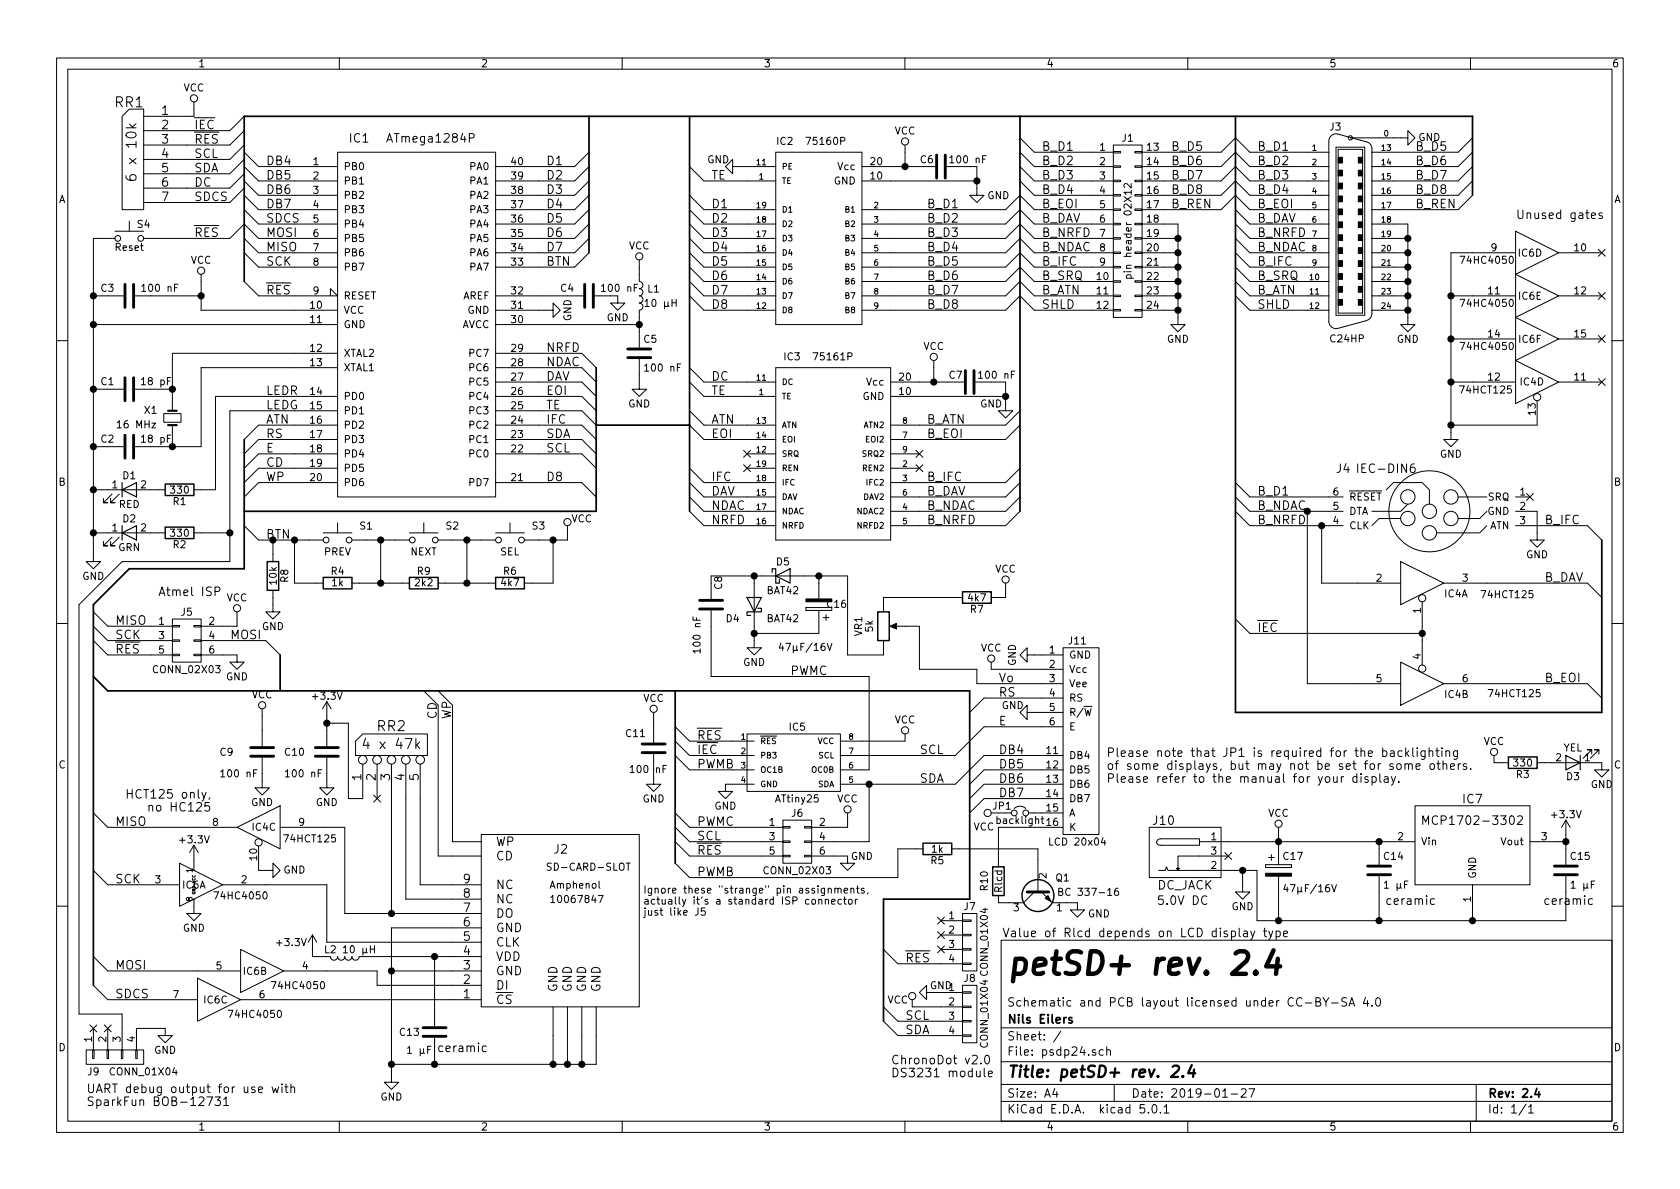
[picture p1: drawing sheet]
<svg xmlns="http://www.w3.org/2000/svg" width="297mm" height="210mm" viewBox="0 0 297 210" stroke-linecap="round" stroke-linejoin="round" font-family="sans-serif">
<defs><g id="words">
<text font-size="5.6" x="177.8" y="172.4">petSD+ rev. 2.4</text>
<text font-size="2.8" x="178" y="190.5">Title: petSD+ rev. 2.4</text>
<g font-size="2.5">
<text x="20.4" y="19">RR1</text>
<text x="24.2" y="31" transform="rotate(-90 24.2 31)">6 x 10k</text>
<text x="66.7" y="129.3">RR2</text>
<text x="65.1" y="132.5">4 x 47k</text>
</g>
<g font-size="2.1">
<text x="28.6" y="20.3">1</text>
<text x="28.6" y="22.9">2</text>
<text x="34.3" y="22.9">IEC</text>
<text x="28.6" y="25.4">3</text>
<text x="28.6" y="27.9">4</text>
<text x="34.3" y="25.4">RES</text>
<text x="34.3" y="27.9">SCL</text>
<text x="47" y="29.2">DB4</text>
<text x="61.8" y="25.2">IC1</text>
<text x="69" y="25.2">ATmega1284P</text>
<text x="96.5" y="29.2">D1</text>
<text x="184.1" y="26.7">B_D1</text>
<text x="184.1" y="29.2">B_D2</text>
<text x="207" y="26.7">B_D5</text>
<text x="207" y="29.2">B_D6</text>
<text x="222.2" y="29.2">B_D2</text>
<text x="222.2" y="26.7">B_D1</text>
<text x="250.2" y="29.2">B_D6</text>
<text x="250.2" y="26.7">B_D5</text>
<text x="28.6" y="30.5">5</text>
<text x="28.6" y="33">6</text>
<text x="28.6" y="35.6">7</text>
<text x="34.3" y="35.6">SDCS</text>
<text x="34.3" y="30.5">SDA</text>
<text x="34.3" y="33">DC</text>
<text x="47" y="31.7">DB5</text>
<text x="47" y="34.3">DB6</text>
<text x="96.5" y="34.3">D3</text>
<text x="96.5" y="31.7">D2</text>
<text x="125.7" y="31.7">TE</text>
<text x="184.1" y="31.7">B_D3</text>
<text x="184.1" y="34.3">B_D4</text>
<text x="207" y="31.7">B_D7</text>
<text x="207" y="34.3">B_D8</text>
<text x="222.2" y="34.3">B_D4</text>
<text x="222.2" y="31.7">B_D3</text>
<text x="250.2" y="34.3">B_D8</text>
<text x="250.2" y="31.7">B_D7</text>
<text x="34.3" y="41.9">RES</text>
<text x="47" y="39.4">SDCS</text>
<text x="47" y="41.9">MOSI</text>
<text x="47" y="36.8">DB7</text>
<text x="96.5" y="41.9">D6</text>
<text x="96.5" y="39.4">D5</text>
<text x="96.5" y="36.8">D4</text>
<text x="125.7" y="41.9">D3</text>
<text x="125.7" y="39.4">D2</text>
<text x="125.7" y="36.8">D1</text>
<text x="163.8" y="41.9">B_D3</text>
<text x="163.8" y="39.4">B_D2</text>
<text x="163.8" y="36.8">B_D1</text>
<text x="184.1" y="36.8">B_EOI</text>
<text x="184.1" y="39.4">B_DAV</text>
<text x="184.1" y="41.9">B_NRFD</text>
<text x="207" y="36.8">B_REN</text>
<text x="222.2" y="41.9">B_NRFD</text>
<text x="222.2" y="39.4">B_DAV</text>
<text x="222.2" y="36.8">B_EOI</text>
<text x="250.2" y="36.8">B_REN</text>
<text x="268" y="38.7">Unused gates</text>
<text x="47" y="44.4">MISO</text>
<text x="47" y="47">SCK</text>
<text x="96.5" y="47">BTN</text>
<text x="96.5" y="44.4">D7</text>
<text x="125.7" y="47">D5</text>
<text x="125.7" y="44.4">D4</text>
<text x="163.8" y="47">B_D5</text>
<text x="163.8" y="44.4">B_D4</text>
<text x="184.1" y="47">B_IFC</text>
<text x="184.1" y="44.4">B_NDAC</text>
<text x="222.2" y="47">B_IFC</text>
<text x="222.2" y="44.4">B_NDAC</text>
<text x="47" y="52.1">RES</text>
<text x="125.7" y="52.1">D7</text>
<text x="125.7" y="49.5">D6</text>
<text x="163.8" y="52.1">B_D7</text>
<text x="163.8" y="49.5">B_D6</text>
<text x="184.1" y="49.5">B_SRQ</text>
<text x="184.1" y="52.1">B_ATN</text>
<text x="222.2" y="52.1">B_ATN</text>
<text x="222.2" y="49.5">B_SRQ</text>
<text x="125.7" y="54.6">D8</text>
<text x="163.8" y="54.6">B_D8</text>
<text x="184.1" y="54.6">SHLD</text>
<text x="222.2" y="54.6">SHLD</text>
<text x="96.5" y="64.8">NDAC</text>
<text x="96.5" y="62.2">NRFD</text>
<text x="47" y="69.8">LEDR</text>
<text x="96.5" y="67.3">DAV</text>
<text x="96.5" y="69.8">EOI</text>
<text x="125.7" y="69.8">TE</text>
<text x="125.7" y="67.3">DC</text>
<text x="47" y="72.4">LEDG</text>
<text x="47" y="74.9">ATN</text>
<text x="47" y="77.5">RS</text>
<text x="96.5" y="77.5">SDA</text>
<text x="96.5" y="72.4">TE</text>
<text x="96.5" y="74.9">IFC</text>
<text x="125.7" y="77.5">EOI</text>
<text x="125.7" y="74.9">ATN</text>
<text x="163.8" y="77.5">B_EOI</text>
<text x="163.8" y="74.9">B_ATN</text>
<text x="47" y="80">E</text>
<text x="47" y="82.5">CD</text>
<text x="96.5" y="80">SCL</text>
<text x="236.3" y="83.6">J4</text>
<text x="240.6" y="83.6">IEC-DIN6</text>
<text x="47" y="85.1">WP</text>
<text x="96.5" y="85.1">D8</text>
<text x="125.7" y="87.6">DAV</text>
<text x="125.7" y="85.1">IFC</text>
<text x="163.8" y="87.6">B_DAV</text>
<text x="163.8" y="85.1">B_IFC</text>
<text x="222.2" y="87.6">B_D1</text>
<text x="47" y="95.2">BTN</text>
<text x="125.7" y="90.2">NDAC</text>
<text x="125.7" y="92.7">NRFD</text>
<text x="163.8" y="92.7">B_NRFD</text>
<text x="163.8" y="90.2">B_NDAC</text>
<text x="222.2" y="92.7">B_NRFD</text>
<text x="222.2" y="90.2">B_NDAC</text>
<text x="273" y="92.7">B_IFC</text>
<text x="27.9" y="105.4">Atmel ISP</text>
<text x="273" y="102.9">B_DAV</text>
<text x="20.3" y="113">SCK</text>
<text x="20.3" y="110.5">MISO</text>
<text x="40.6" y="113">MOSI</text>
<text x="222.2" y="111.8">IEC</text>
<text x="20.3" y="115.6">RES</text>
<text x="139.7" y="119.4">PWMC</text>
<text x="176.5" y="123.2">RS</text>
<text x="176.5" y="120.6">Vo</text>
<text x="273" y="120.6">B_EOI</text>
<text x="77.2" y="127.2" transform="rotate(-90 77.2 127.2)">CD</text>
<text x="79.8" y="127.2" transform="rotate(-90 79.8 127.2)">WP</text>
<text x="123.2" y="130.8">RES</text>
<text x="176.5" y="128.3">E</text>
<text x="63.9" y="138" transform="rotate(-90 63.9 138)">1</text>
<text x="66.4" y="138" transform="rotate(-90 66.4 138)">2</text>
<text x="69" y="138" transform="rotate(-90 69 138)">3</text>
<text x="71.5" y="138" transform="rotate(-90 71.5 138)">4</text>
<text x="74" y="138" transform="rotate(-90 74 138)">5</text>
<text x="123.2" y="133.3">IEC</text>
<text x="123.2" y="135.9">PWMB</text>
<text x="162.6" y="133.3">SCL</text>
<text x="176.5" y="135.9">DB5</text>
<text x="176.5" y="133.3">DB4</text>
<text x="195.6" y="133.9">Please note that JP1 is required for the backlighting</text>
<text x="195.6" y="136.1">of some displays, but may not be set for some others.</text>
<text x="24" y="141.2">HCT125 only,</text>
<text x="27.7" y="143.5">no HC125</text>
<text x="162.6" y="138.4">SDA</text>
<text x="176.5" y="141">DB7</text>
<text x="176.5" y="138.4">DB6</text>
<text x="195.6" y="138.4">Please refer to the manual for your display.</text>
<text x="258.7" y="142.1">IC7</text>
<text x="20.3" y="146">MISO</text>
<text x="87.6" y="149.6">WP</text>
<text x="123.2" y="148.6">SCL</text>
<text x="123.2" y="146">PWMC</text>
<text x="204" y="145.9">J10</text>
<text x="252.9" y="145.9">MCP1702-3302</text>
<text x="87.6" y="152.1">CD</text>
<text x="98" y="150.9">J2</text>
<text x="123.2" y="151.1">RES</text>
<text x="123.2" y="154.9">PWMB</text>
<text x="20.3" y="156.2">SCK</text>
<text x="82" y="161.3">7</text>
<text x="82" y="158.7">8</text>
<text x="82" y="156.2">9</text>
<text x="87.6" y="159.8">NC</text>
<text x="87.6" y="157.2">NC</text>
<text x="204.5" y="160">5.0V DC</text>
<text x="204.5" y="157.3">DC_JACK</text>
<text x="246" y="160">ceramic</text>
<text x="273.9" y="160">ceramic</text>
<text x="82" y="166.4">5</text>
<text x="82" y="163.8">6</text>
<text x="87.6" y="167.4">CLK</text>
<text x="87.6" y="164.8">GND</text>
<text x="87.6" y="162.3">DO</text>
<text x="177.2" y="165.7">Value of Rlcd depends on LCD display type</text>
<text x="20.3" y="171.4">MOSI</text>
<text x="82" y="174">2</text>
<text x="82" y="171.4">3</text>
<text x="82" y="168.9">4</text>
<text x="87.6" y="172.5">GND</text>
<text x="87.6" y="169.9">VDD</text>
<text x="160" y="170.2">RES</text>
<text x="20.3" y="176.5">SDCS</text>
<text x="82" y="176.5">1</text>
<text x="87.6" y="177.5">CS</text>
<text x="87.6" y="175">DI</text>
<text x="98.6" y="175.5" transform="rotate(-90 98.6 175.5)">GND</text>
<text x="101.1" y="175.5" transform="rotate(-90 101.1 175.5)">GND</text>
<text x="103.6" y="175.5" transform="rotate(-90 103.6 175.5)">GND</text>
<text x="106.2" y="175.5" transform="rotate(-90 106.2 175.5)">GND</text>
<text x="178" y="178">Schematic and PCB layout licensed under CC-BY-SA 4.0</text>
<text x="160" y="180.3">SCL</text>
<text x="160" y="182.9">SDA</text>
<text x="178" y="184">Sheet: /</text>
<text x="178" y="181">Nils Eilers</text>
<text x="78.3" y="186">ceramic</text>
<text x="157.5" y="188.2">ChronoDot v2.0</text>
<text x="157.5" y="190.5">DS3231 module</text>
<text x="178" y="186.7">File: psdp24.sch</text>
<text x="15.2" y="193.3">UART debug output for use with</text>
<text x="15.2" y="195.6">SparkFun BOB-12731</text>
<text x="178" y="196.9">KiCad E.D.A. kicad 5.0.1</text>
<text x="178" y="194.1">Size: A4</text>
<text x="200" y="194.1">Date: 2019-01-27</text>
<text x="263" y="194.1">Rev: 2.4</text>
<text x="263" y="196.9">Id: 1/1</text>
</g>
<g font-size="1.8">
<text x="35" y="11.9">1</text>
<text x="85" y="11.9">2</text>
<text x="135" y="11.9">3</text>
<text x="185" y="11.9">4</text>
<text x="235" y="11.9">5</text>
<text x="285" y="11.9">6</text>
<text x="32.4" y="16.2">VCC</text>
<text x="158.2" y="23.8">VCC</text>
<text x="235.2" y="23.1">J3</text>
<text x="55.4" y="29.2">1</text>
<text x="90.5" y="29.2">40</text>
<text x="125" y="28.9">GND</text>
<text x="137.4" y="25.6">IC2</text>
<text x="142.9" y="25.6">75160P</text>
<text x="154" y="29.2">20</text>
<text x="162.8" y="28.9">C6</text>
<text x="168.3" y="28.9">100 nF</text>
<text x="194.5" y="26.7">1</text>
<text x="194.5" y="29.2">2</text>
<text x="198.4" y="25.1">J1</text>
<text x="202.9" y="26.7">13</text>
<text x="202.9" y="29.2">14</text>
<text x="250.8" y="24.9">GND</text>
<text x="10.4" y="35.9">A</text>
<text x="55.4" y="31.7">2</text>
<text x="55.4" y="34.3">3</text>
<text x="60.7" y="30.1">PB0</text>
<text x="60.7" y="32.6">PB1</text>
<text x="60.7" y="35.2">PB2</text>
<text x="83.2" y="35.2">PA2</text>
<text x="83.2" y="32.6">PA1</text>
<text x="83.2" y="30.1">PA0</text>
<text x="90.5" y="34.3">38</text>
<text x="90.5" y="31.7">39</text>
<text x="147.4" y="32.6">GND</text>
<text x="148.2" y="30.1">Vcc</text>
<text x="154" y="31.7">10</text>
<text x="174.6" y="35.2">GND</text>
<text x="194.5" y="31.7">3</text>
<text x="194.5" y="34.3">4</text>
<text x="202.9" y="31.7">15</text>
<text x="202.9" y="34.3">16</text>
<text x="285.4" y="35.9">A</text>
<text x="24.3" y="40.3">S4</text>
<text x="55.4" y="36.8">4</text>
<text x="55.4" y="39.4">5</text>
<text x="55.4" y="41.9">6</text>
<text x="60.7" y="37.7">PB3</text>
<text x="60.7" y="40.3">PB4</text>
<text x="83.2" y="40.3">PA4</text>
<text x="83.2" y="37.7">PA3</text>
<text x="90.5" y="41.9">35</text>
<text x="90.5" y="39.4">36</text>
<text x="90.5" y="36.8">37</text>
<text x="194.5" y="36.8">5</text>
<text x="194.5" y="39.4">6</text>
<text x="194.5" y="41.9">7</text>
<text x="202.9" y="36.8">17</text>
<text x="202.9" y="39.4">18</text>
<text x="202.9" y="41.9">19</text>
<text x="20.4" y="44.4">Reset</text>
<text x="33.7" y="46.7">VCC</text>
<text x="55.4" y="44.4">7</text>
<text x="55.4" y="47">8</text>
<text x="60.7" y="42.8">PB5</text>
<text x="60.7" y="45.3">PB6</text>
<text x="60.7" y="47.9">PB7</text>
<text x="83.2" y="47.9">PA7</text>
<text x="83.2" y="45.3">PA6</text>
<text x="83.2" y="42.8">PA5</text>
<text x="90.5" y="47">33</text>
<text x="90.5" y="44.4">34</text>
<text x="111.2" y="44.1">VCC</text>
<text x="194.5" y="44.4">8</text>
<text x="194.5" y="47">9</text>
<text x="202.9" y="44.4">20</text>
<text x="202.9" y="47">21</text>
<text x="258.7" y="46.7">74HC4050</text>
<text x="263.7" y="44.4">9</text>
<text x="268.5" y="45.4">IC6D</text>
<text x="278.4" y="44.4">10</text>
<text x="17.9" y="51.6">C3</text>
<text x="25.5" y="51.6">100 nF</text>
<text x="55.4" y="52.1">9</text>
<text x="60.7" y="53">RESET</text>
<text x="81.8" y="53">AREF</text>
<text x="90.5" y="52.1">32</text>
<text x="99.2" y="51.6">C4</text>
<text x="106.7" y="51.6">100 nF</text>
<text x="114.6" y="51.7">L1</text>
<text x="194" y="49.5">10</text>
<text x="194" y="52.1">11</text>
<text x="200.1" y="48.1" transform="rotate(-90 200.1 48.1)">pin header 02X12</text>
<text x="202.9" y="49.5">22</text>
<text x="202.9" y="52.1">23</text>
<text x="263.2" y="52.1">11</text>
<text x="268.6" y="53">IC6E</text>
<text x="278.4" y="52.1">12</text>
<text x="54.9" y="54.6">10</text>
<text x="54.9" y="57.1">11</text>
<text x="60.7" y="55.5">VCC</text>
<text x="60.7" y="58">GND</text>
<text x="81.6" y="58">AVCC</text>
<text x="82.7" y="55.5">GND</text>
<text x="90.5" y="57.1">30</text>
<text x="90.5" y="54.6">31</text>
<text x="101" y="56.8" transform="rotate(-90 101 56.8)">GND</text>
<text x="107.3" y="56.8">GND</text>
<text x="114.4" y="54.3">10 µH</text>
<text x="194" y="54.6">12</text>
<text x="202.9" y="54.6">24</text>
<text x="258.7" y="54.3">74HC4050</text>
<text x="263.2" y="59.7">14</text>
<text x="278.4" y="59.7">15</text>
<text x="54.9" y="62.2">12</text>
<text x="54.9" y="64.8">13</text>
<text x="60.7" y="63.1">XTAL2</text>
<text x="60.7" y="65.7">XTAL1</text>
<text x="83.2" y="65.7">PC6</text>
<text x="83.2" y="63.1">PC7</text>
<text x="90.5" y="64.8">28</text>
<text x="90.5" y="62.2">29</text>
<text x="113.9" y="60.6">C5</text>
<text x="114.4" y="65.7">100 nF</text>
<text x="138.7" y="63.7">IC3</text>
<text x="144.2" y="63.7">75161P</text>
<text x="163.2" y="61.9">VCC</text>
<text x="206.3" y="60.6">GND</text>
<text x="235.3" y="60.5">C24HP</text>
<text x="247" y="60.6">GND</text>
<text x="258.7" y="61.9">74HC4050</text>
<text x="268.6" y="60.6">IC6F</text>
<text x="17.9" y="68.1">C1</text>
<text x="25.3" y="68.1">18 pF</text>
<text x="54.9" y="69.8">14</text>
<text x="60.7" y="70.7">PD0</text>
<text x="83.2" y="70.7">PC4</text>
<text x="83.2" y="68.2">PC5</text>
<text x="90.5" y="69.8">26</text>
<text x="90.5" y="67.3">27</text>
<text x="152.5" y="70.7">GND</text>
<text x="153.3" y="68.2">Vcc</text>
<text x="159.1" y="69.8">10</text>
<text x="159.1" y="67.3">20</text>
<text x="167.8" y="67">C7</text>
<text x="173.4" y="67">100 nF</text>
<text x="258.4" y="69.6">74HCT125</text>
<text x="263.2" y="67.3">12</text>
<text x="268.8" y="68.2">IC4D</text>
<text x="278.4" y="67.3">11</text>
<text x="21.1" y="75.7">16 MHz</text>
<text x="25.6" y="73.2">X1</text>
<text x="54.9" y="72.4">15</text>
<text x="54.9" y="74.9">16</text>
<text x="54.9" y="77.5">17</text>
<text x="60.7" y="73.3">PD1</text>
<text x="60.7" y="75.8">PD2</text>
<text x="83.2" y="75.8">PC2</text>
<text x="83.2" y="73.3">PC3</text>
<text x="90.5" y="77.5">23</text>
<text x="90.5" y="74.9">24</text>
<text x="90.5" y="72.4">25</text>
<text x="111.1" y="72.1">GND</text>
<text x="173.3" y="72.1">GND</text>
<text x="271.5" y="73.3" transform="rotate(-90 271.5 73.3)">13</text>
<text x="17.9" y="78.3">C2</text>
<text x="25.3" y="78.3">18 pF</text>
<text x="54.9" y="80">18</text>
<text x="54.9" y="82.5">19</text>
<text x="60.7" y="78.4">PD3</text>
<text x="60.7" y="80.9">PD4</text>
<text x="60.7" y="83.4">PD5</text>
<text x="83.2" y="80.9">PC0</text>
<text x="83.2" y="78.4">PC1</text>
<text x="90.5" y="80">22</text>
<text x="254.6" y="80.9">GND</text>
<text x="10.4" y="85.9">B</text>
<text x="19.8" y="86.4">1</text>
<text x="21" y="89.8">RED</text>
<text x="21.7" y="84.8">D1</text>
<text x="24.9" y="86.4">2</text>
<text x="30.3" y="87.3">330</text>
<text x="30.6" y="89.3">R1</text>
<text x="54.9" y="85.1">20</text>
<text x="60.7" y="86">PD6</text>
<text x="83.2" y="86">PD7</text>
<text x="90.5" y="85.1">21</text>
<text x="235.7" y="87.6">6</text>
<text x="238.5" y="88.5">RESET</text>
<text x="263.1" y="88.5">SRQ</text>
<text x="268.8" y="87.6">1</text>
<text x="285.4" y="85.9">B</text>
<text x="19.8" y="94">1</text>
<text x="21.7" y="92.4">D2</text>
<text x="24.9" y="94">2</text>
<text x="30.3" y="94.9">330</text>
<text x="63.7" y="93.6">S1</text>
<text x="78.9" y="93.6">S2</text>
<text x="94.2" y="93.6">S3</text>
<text x="101" y="92.4">VCC</text>
<text x="235.7" y="92.7">4</text>
<text x="235.7" y="90.2">5</text>
<text x="238.5" y="93.6">CLK</text>
<text x="238.5" y="91.1">DTA</text>
<text x="263" y="91.1">GND</text>
<text x="263.3" y="93.6">ATN</text>
<text x="268.8" y="90.2">2</text>
<text x="268.8" y="92.7">3</text>
<text x="20.9" y="97.5">GRN</text>
<text x="30.6" y="96.9">R2</text>
<text x="57.3" y="98.2">PREV</text>
<text x="58.6" y="101.6">R4</text>
<text x="72.5" y="98.2">NEXT</text>
<text x="73.8" y="101.6">R9</text>
<text x="88.4" y="98.2">SEL</text>
<text x="89.1" y="101.6">R6</text>
<text x="137.3" y="100">D5</text>
<text x="175.9" y="101.3">VCC</text>
<text x="269.8" y="98.7">GND</text>
<text x="14.6" y="102.5">GND</text>
<text x="40.1" y="106.3">VCC</text>
<text x="48.9" y="103.3" transform="rotate(-90 48.9 103.3)">10k</text>
<text x="51" y="103" transform="rotate(-90 51 103)">R8</text>
<text x="58.7" y="103.7">1k</text>
<text x="73.5" y="103.7">2k2</text>
<text x="88.7" y="103.7">4k7</text>
<text x="127.7" y="104.2" transform="rotate(-90 127.7 104.2)">C8</text>
<text x="135.6" y="105.1">BAT42</text>
<text x="146.3" y="107.5">C16</text>
<text x="171.2" y="106.3">4k7</text>
<text x="243.4" y="102.9">2</text>
<text x="255.4" y="105.6">IC4A</text>
<text x="258.6" y="102.9">3</text>
<text x="262.2" y="105.8">74HCT125</text>
<text x="28.1" y="110.5">1</text>
<text x="28.1" y="113">3</text>
<text x="32.1" y="108.9">J5</text>
<text x="37" y="110.5">2</text>
<text x="37" y="113">4</text>
<text x="46.3" y="111.4">GND</text>
<text x="128.4" y="110">D4</text>
<text x="135.6" y="110">BAT42</text>
<text x="152.5" y="112.4" transform="rotate(-90 152.5 112.4)">VR1</text>
<text x="154.4" y="111.7" transform="rotate(-90 154.4 111.7)">5k</text>
<text x="171.6" y="108.4">R7</text>
<text x="189" y="114">J11</text>
<text x="251.2" y="108.4" transform="rotate(-90 251.2 108.4)">1</text>
<text x="27.4" y="119">CONN_02X03</text>
<text x="28.1" y="115.6">5</text>
<text x="37" y="115.6">6</text>
<text x="123.9" y="115.1" transform="rotate(-90 123.9 115.1)">100 nF</text>
<text x="131.4" y="117.8">GND</text>
<text x="138.5" y="115.1">47µF/16V</text>
<text x="173.4" y="115.2">VCC</text>
<text x="179.6" y="117.8" transform="rotate(-90 179.6 117.8)">GND</text>
<text x="185.6" y="115.6">1</text>
<text x="185.6" y="118.1">2</text>
<text x="189" y="116.5">GND</text>
<text x="189" y="119">Vcc</text>
<text x="251.2" y="116.6" transform="rotate(-90 251.2 116.6)">4</text>
<text x="40" y="120.3">GND</text>
<text x="44.5" y="123.5">VCC</text>
<text x="55.4" y="123.7">+3.3V</text>
<text x="113.7" y="124.1">VCC</text>
<text x="177.1" y="125.4">GND</text>
<text x="185.6" y="120.6">3</text>
<text x="185.6" y="123.2">4</text>
<text x="185.6" y="125.7">5</text>
<text x="189" y="121.5">Vee</text>
<text x="189" y="124.1">RS</text>
<text x="243.4" y="120.6">5</text>
<text x="255.5" y="123.4">IC4B</text>
<text x="258.6" y="120.6">6</text>
<text x="263.5" y="123.3">74HCT125</text>
<text x="110.7" y="130.3">C11</text>
<text x="139.6" y="129.2">IC5</text>
<text x="158.2" y="127.9">VCC</text>
<text x="185.6" y="128.3">6</text>
<text x="189" y="126.6">R/W</text>
<text x="189" y="129.2">E</text>
<text x="262.3" y="131.7">VCC</text>
<text x="10.4" y="135.9">C</text>
<text x="38.9" y="133.6">C9</text>
<text x="39.4" y="137.5">100 nF</text>
<text x="50.4" y="133.6">C10</text>
<text x="50.9" y="137.5">100 nF</text>
<text x="111.8" y="136.7">100 nF</text>
<text x="185.1" y="133.3">11</text>
<text x="185.1" y="135.9">12</text>
<text x="189" y="134.2">DB4</text>
<text x="189" y="136.8">DB5</text>
<text x="267.8" y="135.6">330</text>
<text x="268.1" y="137.6">R3</text>
<text x="275.1" y="134.6">2</text>
<text x="276.4" y="132.9">YEL</text>
<text x="277" y="138">D3</text>
<text x="280.2" y="134.6">1</text>
<text x="285.4" y="135.9">C</text>
<text x="44.4" y="142.5">GND</text>
<text x="55.8" y="142.5">GND</text>
<text x="113.6" y="141.9">GND</text>
<text x="126.3" y="143.2">GND</text>
<text x="137.2" y="141.9">ATtiny25</text>
<text x="148" y="141.9">VCC</text>
<text x="175.6" y="143.2">JP1</text>
<text x="185.1" y="138.4">13</text>
<text x="185.1" y="141">14</text>
<text x="185.1" y="143.5">15</text>
<text x="189" y="139.3">DB6</text>
<text x="189" y="141.9">DB7</text>
<text x="281.3" y="139.4">GND</text>
<text x="32" y="149.1">+3.3V</text>
<text x="37.6" y="146">8</text>
<text x="44.6" y="146.9">IC4C</text>
<text x="50.5" y="149">74HCT125</text>
<text x="52.9" y="146">9</text>
<text x="136" y="146">1</text>
<text x="136" y="148.6">3</text>
<text x="140" y="144.4">J6</text>
<text x="144.9" y="146">2</text>
<text x="144.9" y="148.6">4</text>
<text x="172.1" y="146.9">VCC</text>
<text x="176.5" y="145.7">backlight</text>
<text x="185.1" y="146">16</text>
<text x="186" y="149.5">LCD 20x04</text>
<text x="189" y="144.4">A</text>
<text x="189" y="146.9">K</text>
<text x="214.1" y="148.6">1</text>
<text x="224.2" y="144.4">VCC</text>
<text x="247.2" y="148.6">2</text>
<text x="251.2" y="149.5">Vin</text>
<text x="265.6" y="149.5">Vout</text>
<text x="272.6" y="148.6">3</text>
<text x="274.5" y="144.7">+3.3V</text>
<text x="45.5" y="152.1" transform="rotate(-90 45.5 152.1)">10</text>
<text x="50.1" y="154.5">GND</text>
<text x="97.3" y="154">SD-CARD-SLOT</text>
<text x="135.3" y="154.6">CONN_02X03</text>
<text x="136" y="151.1">5</text>
<text x="144.9" y="151.1">6</text>
<text x="150.4" y="152.1">GND</text>
<text x="164.6" y="152.8">R5</text>
<text x="164.8" y="150.8">1k</text>
<text x="185" y="155.3" transform="rotate(-90 185 155.3)">2</text>
<text x="186.7" y="155.9">Q1</text>
<text x="214.1" y="153.7">2</text>
<text x="214.1" y="151.1">3</text>
<text x="227" y="152.1">C17</text>
<text x="244.8" y="152.1">C14</text>
<text x="261" y="155.4" transform="rotate(-90 261 155.4)">GND</text>
<text x="277.8" y="152.1">C15</text>
<text x="27.5" y="156.2">3</text>
<text x="32.3" y="157.1">IC6A</text>
<text x="38.3" y="159">74HC4050</text>
<text x="42.7" y="156.2">2</text>
<text x="97.4" y="157.1">Amphenol</text>
<text x="98" y="159.7">10067847</text>
<text x="113.7" y="158">Ignore these &quot;strange&quot; pin assignments,</text>
<text x="113.7" y="160">actually it's a standard ISP connector</text>
<text x="113.7" y="161.9">just like J5</text>
<text x="170.5" y="161">J7</text>
<text x="174.7" y="157.4" transform="rotate(-90 174.7 157.4)">R10</text>
<text x="177.2" y="157.7" transform="rotate(-90 177.2 157.7)">Rlcd</text>
<text x="179.2" y="161.2">3</text>
<text x="186.8" y="161.2">1</text>
<text x="188.2" y="158.4">BC 337-16</text>
<text x="217.8" y="161">GND</text>
<text x="227.7" y="157.8">47µF/16V</text>
<text x="245" y="157.1">1 µF</text>
<text x="260.1" y="159.5" transform="rotate(-90 260.1 159.5)">1</text>
<text x="278.1" y="157.1">1 µF</text>
<text x="32.3" y="164.8">GND</text>
<text x="49.1" y="167.3">+3.3V</text>
<text x="167.8" y="162.6">1</text>
<text x="167.8" y="165.1">2</text>
<text x="167.8" y="167.6">3</text>
<text x="192.4" y="162.2">GND</text>
<text x="38.3" y="171.4">5</text>
<text x="43.1" y="172.4">IC6B</text>
<text x="53.5" y="171.4">4</text>
<text x="57.4" y="168.6">L2</text>
<text x="61.1" y="168.6">10 µH</text>
<text x="167.8" y="170.2">4</text>
<text x="170.5" y="173.7">J8</text>
<text x="174.7" y="172.2" transform="rotate(-90 174.7 172.2)">CONN_01X04</text>
<text x="30.6" y="176.5">7</text>
<text x="36.1" y="177.5">IC6C</text>
<text x="45.9" y="176.5">6</text>
<text x="48.5" y="174.9">74HC4050</text>
<text x="156.9" y="177.5">VCC</text>
<text x="164.4" y="174.9">GND1</text>
<text x="167.8" y="177.8">2</text>
<text x="10.4" y="185.9">D</text>
<text x="16.3" y="184.2" transform="rotate(-90 16.3 184.2)">1</text>
<text x="18.8" y="184.2" transform="rotate(-90 18.8 184.2)">2</text>
<text x="21.3" y="184.2" transform="rotate(-90 21.3 184.2)">3</text>
<text x="23.9" y="184.2" transform="rotate(-90 23.9 184.2)">4</text>
<text x="40.9" y="180">74HC4050</text>
<text x="70.8" y="183.2">C13</text>
<text x="167.8" y="180.3">3</text>
<text x="167.8" y="182.9">4</text>
<text x="174.7" y="184.9" transform="rotate(-90 174.7 184.9)">CONN_01X04</text>
<text x="285.4" y="185.9">D</text>
<text x="15.5" y="190.2">J9</text>
<text x="19.7" y="190.2">CONN_01X04</text>
<text x="27.3" y="186.4">GND</text>
<text x="72.3" y="186.4">1 µF</text>
<text x="67.3" y="194.6">GND</text>
<text x="35" y="199.9">1</text>
<text x="85" y="199.9">2</text>
<text x="135" y="199.9">3</text>
<text x="185" y="199.9">4</text>
<text x="235" y="199.9">5</text>
<text x="285" y="199.9">6</text>
</g>
<g font-size="1.4">
<text x="133.8" y="29.2">11</text>
<text x="138.2" y="30">PE</text>
<text x="232" y="26.7">1</text>
<text x="232" y="29.2">2</text>
<text x="244.3" y="26.7">13</text>
<text x="244.3" y="29.2">14</text>
<text x="244.7" y="24.1">0</text>
<text x="134.2" y="31.7">1</text>
<text x="138.2" y="32.5">TE</text>
<text x="232" y="31.7">3</text>
<text x="232" y="34.3">4</text>
<text x="244.3" y="31.7">15</text>
<text x="244.3" y="34.3">16</text>
<text x="133.8" y="41.9">17</text>
<text x="133.8" y="39.4">18</text>
<text x="133.8" y="36.8">19</text>
<text x="138.2" y="40.1">D2</text>
<text x="138.2" y="37.6">D1</text>
<text x="149.6" y="37.6">B1</text>
<text x="149.6" y="40.1">B2</text>
<text x="154.6" y="36.8">2</text>
<text x="154.6" y="39.4">3</text>
<text x="154.6" y="41.9">4</text>
<text x="232" y="36.8">5</text>
<text x="232" y="39.4">6</text>
<text x="232" y="41.9">7</text>
<text x="244.3" y="36.8">17</text>
<text x="244.3" y="39.4">18</text>
<text x="244.3" y="41.9">19</text>
<text x="133.8" y="47">15</text>
<text x="133.8" y="44.4">16</text>
<text x="138.2" y="47.7">D5</text>
<text x="138.2" y="45.2">D4</text>
<text x="138.2" y="42.7">D3</text>
<text x="149.6" y="42.7">B3</text>
<text x="149.6" y="45.2">B4</text>
<text x="149.6" y="47.7">B5</text>
<text x="154.6" y="44.4">5</text>
<text x="154.6" y="47">6</text>
<text x="232" y="44.4">8</text>
<text x="232" y="47">9</text>
<text x="244.3" y="44.4">20</text>
<text x="244.3" y="47">21</text>
<text x="133.8" y="52.1">13</text>
<text x="133.8" y="49.5">14</text>
<text x="138.2" y="52.8">D7</text>
<text x="138.2" y="50.3">D6</text>
<text x="149.6" y="50.3">B6</text>
<text x="149.6" y="52.8">B7</text>
<text x="154.6" y="49.5">7</text>
<text x="154.6" y="52.1">8</text>
<text x="231.6" y="49.5">10</text>
<text x="231.6" y="52.1">11</text>
<text x="244.3" y="49.5">22</text>
<text x="244.3" y="52.1">23</text>
<text x="133.8" y="54.6">12</text>
<text x="138.2" y="55.4">D8</text>
<text x="149.6" y="55.4">B8</text>
<text x="154.6" y="54.6">9</text>
<text x="231.6" y="54.6">12</text>
<text x="244.3" y="54.6">24</text>
<text x="133.8" y="67.3">11</text>
<text x="134.2" y="69.8">1</text>
<text x="138.2" y="70.6">TE</text>
<text x="138.2" y="68.1">DC</text>
<text x="133.8" y="74.9">13</text>
<text x="133.8" y="77.5">14</text>
<text x="138.2" y="75.7">ATN</text>
<text x="152.8" y="75.7">ATN2</text>
<text x="159.6" y="77.5">7</text>
<text x="159.6" y="74.9">8</text>
<text x="133.8" y="80">12</text>
<text x="133.8" y="82.5">19</text>
<text x="138.2" y="80.8">SRQ</text>
<text x="138.2" y="78.2">EOI</text>
<text x="138.2" y="83.3">REN</text>
<text x="152.6" y="80.8">SRQ2</text>
<text x="152.7" y="83.3">REN2</text>
<text x="153.2" y="78.2">EOI2</text>
<text x="159.6" y="82.5">2</text>
<text x="159.6" y="80">9</text>
<text x="133.8" y="87.6">15</text>
<text x="133.8" y="85.1">18</text>
<text x="138.2" y="88.4">DAV</text>
<text x="138.2" y="85.8">IFC</text>
<text x="152.7" y="88.4">DAV2</text>
<text x="153.4" y="85.8">IFC2</text>
<text x="159.6" y="85.1">3</text>
<text x="159.6" y="87.6">6</text>
<text x="133.8" y="92.7">16</text>
<text x="133.8" y="90.2">17</text>
<text x="138.2" y="93.5">NRFD</text>
<text x="138.2" y="90.9">NDAC</text>
<text x="151.6" y="90.9">NDAC2</text>
<text x="151.7" y="93.5">NRFD2</text>
<text x="159.6" y="90.2">4</text>
<text x="159.6" y="92.7">5</text>
<text x="131.1" y="130.8">1</text>
<text x="134.4" y="131.6">RES</text>
<text x="144.6" y="131.6">VCC</text>
<text x="150.1" y="130.8">8</text>
<text x="131.1" y="133.3">2</text>
<text x="131.1" y="135.9">3</text>
<text x="134.4" y="134.1">PB3</text>
<text x="134.4" y="136.6">OC1B</text>
<text x="143.6" y="136.6">OC0B</text>
<text x="144.8" y="134.1">SCL</text>
<text x="150.1" y="135.9">6</text>
<text x="150.1" y="133.3">7</text>
<text x="131.1" y="138.4">4</text>
<text x="134.4" y="139.2">GND</text>
<text x="144.6" y="139.2">SDA</text>
<text x="150.1" y="138.4">5</text>
<text x="34" y="154.3" transform="rotate(-90 34 154.3)">1</text>
<text x="34" y="159.4" transform="rotate(-90 34 159.4)">8</text>
</g>
<text font-size=".7" x="34.5" y="158.2" transform="rotate(-90 34.5 158.2)">GND VCC</text>
</g></defs>
<g fill="none" stroke="#000" stroke-width=".18">
<path d="M10 10.3h277v189.9h-277zM12 12.2h273v186.1h-273zM22.9 19.3h2.5v17.8h-3.8v-16.5zM34.3 18v2.6h-8.9M60 10.3v1.9M110 10.3v1.9M160 10.3v1.9M210 10.3v1.9M260 10.3v1.9M22.3 31.1a.72 .72 0 0 0 .7 .8l.9-.1a.57 .57 0 0 0-.2-.9h-.4l-.3 .3v.5l.3 .2M22.9 39.1v1.8M22.9 21.9l.6 .7"/>
<path d="M24.1 21.9l-.7 .5M43.2 25.6l-2.6 2.6h-15.2M43.2 23.1l-2.6 2.5h-15.2M43.2 20.6l-2.6 2.5h-15.2M43.2 28.2l-2.6 2.5h-15.2M43.2 29.5l2.5 2.5h14M43.2 26.9l2.5 2.6h14M43.2 37.1l2.5 2.5h14M43.2 34.5l2.5 2.6h14M43.2 32l2.5 2.5h14M43.2 30.7l-2.6 2.6h-15.2M43.2 33.3l-2.6 2.5h-15.2"/>
<path d="M59.7 26.9h27.9v61h-27.9zM83 24.4l.7-.1 .1-.2v-.4l-.3-.1h-.5v1.5M104.1 39.6l-2.5 2.6h-14M104.1 37.1l-2.5 2.5h-14M104.1 34.5l-2.5 2.6h-14M104.1 32l-2.5 2.5h-14M104.1 29.5l-2.5 2.5h-14M104.1 26.9l-2.5 2.6h-14M121.9 39.6l2.6 2.6h12.7M121.9 37.1l2.6 2.5h12.7M121.9 34.5l2.6 2.6h12.7M121.9 29.5l2.6 2.5h12.7"/>
<path d="M129.5 29.5v-1.3l-1.2 1.3 1.2 1.2v-1.2h7.7M137.2 26.9h15.2v30.5h-15.2zM152.4 37.1h25.4l2.5-2.6 2.6 2.6h13.9M152.4 39.6h25.4l2.5-2.5 2.6 2.5h13.9M152.4 32h20.3M152.4 29.5h10.2M160 25.6v3.9M167.4 29.5h2.8M172.7 29.5v5h1.3l-1.3 1.3-1.3-1.3h1.3M180.3 24.4l2.6 2.5h13.9M180.3 26.9l2.6 2.6h13.9M180.3 29.5l2.6 2.5h13.9"/>
<path d="M180.3 32l2.6 2.5h13.9M196.8 39.5h1.3v.2h-1.3zM196.8 37h1.3v.2h-1.3zM196.8 34.4h1.3v.3h-1.3zM196.8 31.9h1.3v.2h-1.3zM196.8 29.3h1.3v.3h-1.3zM196.8 26.8h1.3v.2h-1.3zM196.8 25.6h5.1v30.5h-5.1zM200 32.5v.7l-.7-.7h-.2l-.4 .2 .2 .5M200.7 39.5h1.2v.2h-1.2zM200.7 37h1.2v.2h-1.2zM200.7 34.4h1.2v.3h-1.2z"/>
<path d="M200.7 31.9h1.2v.2h-1.2zM200.7 29.3h1.2v.3h-1.2zM200.7 26.8h1.2v.2h-1.2zM201.9 39.6h6.4v17.8h1.2l-1.2 1.3-1.3-1.3h1.3M201.9 26.9h14l2.5-2.5 2.6 2.5h13.9M201.9 29.5h14l2.5-2.6 2.6 2.6h13.9M201.9 32h14l2.5-2.5 2.6 2.5h13.9M201.9 34.5h14l2.5-2.5 2.6 2.5h13.9M201.9 37.1h14l2.5-2.6 2.6 2.6h13.9M218.4 39.6l2.6 2.6h13.9M218.4 37.1l2.6 2.5h13.9M234.9 24.9a1.28 1.28 0 0 1 1.7-1.2l5.1 1.4 .6 .5 .3 .6v29.3l-.3 .8-.7 .4-5 1.4a1.25 1.25 0 0 1-1.7-1.3v-31.8"/>
<path d="M236.2 26h5.1v29.7h-5.1zM236.6 26.4h4.3v29h-4.3zM238.8 24.4h10.1v-1.3l1.3 1.3-1.3 1.2v-1.2M242.6 39.6h6.3v17.8h1.3l-1.3 1.3-1.3-1.3h1.3M260.3 34.5l-2.5 2.6h-15.2M260.3 32l-2.5 2.5h-15.2M260.3 29.5l-2.5 2.5h-15.2M260.3 26.9l-2.5 2.6h-15.2M260.3 24.4l-2.5 2.5h-15.2M281.4 38.1l.7-.1-.1-.3-.4-.1-.2 .2 .1 .8h.5M283.3 37.7l-.4-.1-.2 .2 .1 .3 .5 .1v.4h-.6M16.5 57.4h43.2"/>
<path d="M16.5 52.3h5.3M20.3 42.2h-3.8v57.1h1.3l-1.3 1.3-1.3-1.3h1.3M20.3 40.9h5.1M23.9 52.3h11.7M25.4 42.2h15.2l2.6-2.6 2.5 2.6h14M35.6 48.5v6.4h24.1M43.2 49.8l2.5 2.5h14l-1.3-1.3v1.3M43.2 44.7l2.5 2.5h14M43.2 42.2l2.5 2.5h14M87.6 54.9h10.2v-1.3l1.3 1.3-1.3 1.2v-1.2M87.6 57.4h25.4M87.6 52.3h15.5"/>
<path d="M104.1 44.7l-2.5 2.5h-14M104.1 42.2l-2.5 2.5h-14M105.2 52.3h4v1.3h1.3l-1.3 1.3-1.3-1.3h1.3M113 46v3.8a.63 .63 0 0 1 .7 .6 .63 .63 0 0 1-.7 .6 .63 .63 0 0 1 .7 .7 .63 .63 0 0 1-.7 .6 .63 .63 0 0 1 .7 .7 .63 .63 0 0 1-.7 .6 .63 .63 0 0 1 .7 .6 .63 .63 0 0 1-.7 .7v6.6M121.9 52.3l2.6 2.6h12.7M121.9 49.8l2.6 2.5h12.7M121.9 47.2l2.6 2.6h12.7M121.9 44.7l2.6 2.5h12.7M121.9 42.2l2.6 2.5h12.7M152.4 49.8h25.4l2.5-2.6 2.6 2.6h13.9M152.4 42.2h25.4l2.5-2.6 2.6 2.6h13.9M152.4 44.7h25.4l2.5-2.5 2.6 2.5h13.9"/>
<path d="M152.4 47.2h25.4l2.5-2.5 2.6 2.5h13.9M152.4 52.3h25.4l2.5-2.5 2.6 2.5h13.9M152.4 54.9h25.4l2.5-2.6 2.6 2.6h13.9M196.8 54.7h1.3v.3h-1.3zM196.8 52.2h1.3v.2h-1.3zM196.8 49.7h1.3v.2h-1.3zM196.8 47.1h1.3v.3h-1.3zM196.8 44.6h1.3v.2h-1.3zM196.8 42h1.3v.3h-1.3zM199.2 49.2h1.2M199.2 49.2v-.4l.2-.2 .5 .1v.5M200.7 54.7h1.2v.3h-1.2z"/>
<path d="M200.7 52.2h1.2v.2h-1.2zM200.7 49.7h1.2v.2h-1.2zM200.7 47.1h1.2v.3h-1.2zM200.7 44.6h1.2v.2h-1.2zM200.7 42h1.2v.3h-1.2zM201.9 54.9h6.4M201.9 52.3h6.4M201.9 49.8h6.4M201.9 47.2h6.4M201.9 44.7h6.4M201.9 42.2h6.4M218.4 49.8l2.6 2.5h13.9"/>
<path d="M218.4 47.2l2.6 2.6h13.9M218.4 44.7l2.6 2.5h13.9M218.4 42.2l2.6 2.5h13.9M218.4 52.3l2.6 2.6h13.9M242.6 54.9h6.3M242.6 52.3h6.3M242.6 49.8h6.3M242.6 47.2h6.3M242.6 44.7h6.3M242.6 42.2h6.3M256.5 52.3h11.5M256.5 59.9h11.5"/>
<path d="M268 40.9l7.6 3.8-7.6 3.8zM268 48.5l7.6 3.8-7.6 3.8zM268 56.1l7.6 3.8-7.6 3.8zM268 44.7h-11.5v33h1.3l-1.3 1.3-1.2-1.3h1.2M275.6 52.3h7.6M275.6 44.7h7.6M275.6 59.9h7.6M282.6 44.1l1.2 1.2M282.6 51.7l1.2 1.2M282.6 59.3l1.2 1.2M283.8 44.1l-1.2 1.2M283.8 51.7l-1.2 1.2"/>
<path d="M283.8 59.3l-1.2 1.2M10 60.2h2M16.5 68.8h5.3M16.5 79h5.3M23.9 68.8h6.6M29 73.1h3v1.6h-3zM30.5 75.2v3.8M59.7 77.7h-14l-2.5 2.6M59.7 75.2h-14l-2.5 2.5M59.7 72.6h-19.1v26.7h-19l-7.6 7.6v72.4h7.6v6.4M59.7 65h-24.1v14h-11.7M59.7 70.1h-21.6v16.5h-3.8"/>
<path d="M59.7 62.5h-29.2v10.1M87.6 65h15.3l2.5 2.6M87.6 62.5h15.3l2.5 2.5M87.6 77.7h15.3l2.5 2.6M87.6 75.2h15.3l2.5 2.5M87.6 72.6h15.3l2.5 2.6M87.6 70.1h15.3l2.5 2.5M87.6 67.6h15.3l2.5 2.5M113 63.5v5.3h1.3l-1.3 1.3-1.2-1.3h1.2M121.9 72.6l2.6 2.6h12.7M121.9 75.2l2.6 2.5h12.7M121.9 67.6l2.6 2.5h12.7"/>
<path d="M121.9 65l2.6 2.6h12.7M131.5 79.6l1.2 1.3M132.7 79.6l-1.2 1.3M137.2 65h20.3v30.5h-20.3zM157.5 70.1h20.3M157.5 67.6h10.1M162 79.6l1.2 1.3M163.2 79.6l-1.2 1.3M165.1 63.7v3.9M172.5 67.6h2.8M177.8 67.6v5h1.3l-1.3 1.3-1.3-1.3h1.3M180.3 72.6l-2.5 2.6h-20.3"/>
<path d="M180.3 75.2l-2.5 2.5h-20.3M256.5 67.6h11.5M268 63.7l7.6 3.9-7.6 3.8zM271.8 70.9v4.3h-15.3M275.6 67.6h7.6M282.6 66.9l1.2 1.3M283.8 66.9l-1.2 1.3M285 60.2h2M16.5 94.2h12.7M16.5 86.6h12.7M19.8 95l-1.5 1.5h.7h-.7v-.7M19.8 87.4l-1.5 1.5h.7h-.7v-.8"/>
<path d="M21.1 95l-1.5 1.5h.7h-.7v-.7M21.1 87.4l-1.5 1.5h.7h-.7v-.8M34.3 94.2h6.3M43.2 93l2.5 2.5h11.4M48.3 95.5v3.8M52.1 95.5v7.6h5M57.1 94.2h5.1M59.7 85.3h-14l-2.5 2.6M59.7 82.8h-14l-2.5 2.5M59.7 80.3h-14l-2.5 2.5M59.7 92.5v1.7M62.2 95.5h10.2"/>
<path d="M67.3 95.5v7.6M72.4 94.2h5.1M74.9 92.5v1.7M77.5 95.5h10.1M82.5 95.5v7.6M87.6 85.3h15.3l2.5 2.6M87.6 80.3h15.3l2.5 2.5M87.6 94.2h5.1M90.2 92.5v1.7M97.8 95.5v7.6h-5.1M100.3 93v2.5h-7.6M121.9 90.4l2.6 2.6h12.7"/>
<path d="M121.9 87.9l2.6 2.5h12.7M121.9 85.3l2.6 2.6h12.7M121.9 82.8l2.6 2.5h12.7M131.5 82.2l1.2 1.2M132.1 80.3h5.1M132.1 82.8h5.1M132.7 82.2l-1.2 1.2M157.5 80.3h5.1M157.5 82.8h5.1M162 82.2l1.2 1.2M163.2 82.2l-1.2 1.2M180.3 90.4l-2.5 2.6h-20.3"/>
<path d="M180.3 87.9l-2.5 2.5h-20.3M180.3 85.3l-2.5 2.6h-20.3M180.3 82.8l-2.5 2.5h-20.3M218.4 85.3l2.6 2.6h16.5M218.4 90.4l2.6 2.6h16.5M218.4 87.9l2.6 2.5h16.5M231.1 90.4v30.5h16.5M233.7 93v10.1h13.9M245.1 86.6l1.3-1.3h5.1l1.2 1.3v2.5M247.6 91.7h-3.8l-1.2 1.3M247.6 99.3l7.7 3.8-7.7 3.8zM248.9 89.1l-1.3 1.3h-5"/>
<path d="M257.8 87.9h5.1M262.9 90.4l-1.3 1.3h-3.8M262.9 93l-1.3 1.2h-7.6M268 90.4h3.8v5.1h1.2l-1.2 1.3-1.3-1.3h1.3M268 87.9h2.5M268 93h12.7l2.5 2.5M269.9 87.3l1.2 1.2M271.1 87.3l-1.2 1.2M10 110.3h2M16.5 108.2l2.5 2.5h11.5M16.5 110.7l2.5 2.6h11.5M16.5 113.3l2.5 2.5h11.5"/>
<path d="M30.5 115.7h1.2v.2h-1.2zM30.5 113.2h1.2v.2h-1.2zM30.5 110.6h1.2v.3h-1.2zM30.5 109.5h5.1v7.6h-5.1zM34.3 115.7h1.3v.2h-1.3zM34.3 113.2h1.3v.2h-1.3zM34.3 110.6h1.3v.3h-1.3zM35.6 115.8h6.3v1.3h1.3l-1.3 1.3-1.3-1.3h1.3M35.6 113.3h11.4l2.5 2.5M38 104.6l.7-.1 .2-.2-.1-.4-.2-.1h-.6v1.5M41.9 108.2v2.5h-6.3M48.3 104.4v3.8h1.2l-1.2 1.3-1.3-1.3h1.3"/>
<path d="M62.2 103.1h10.2M77.5 103.1h10.1M125.7 105.9v-4.1h24.2v14h6.3v-2.5M125.7 107.9v11.7h28v16.5h-5.1M133.3 101.8v12.7h1.3l-1.3 1.3-1.2-1.3h1.2M138.1 113.7l-.3 .9h.8M142.5 107.4h4.6zM142.5 107.9h4.6zM142.5 107.4v.5zM144.8 101.8v4.1M144.8 107.9v4.1h-11.5M145.5 109.2h1.1"/>
<path d="M146 108.7v1M146.3 113.8l.4 1.2 .4-1.2M157.7 110.7h4.9v7.7h10.1v2.5h15.3M170.2 105.7h-14v2.5M175.3 117.1v1.3h12.7M177.8 103.1v2.6h-2.5M181.6 115.8v-1.3l-1.3 1.3 1.3 1.3v-1.3h6.4M188 114.5h6.3v33.1h-6.3zM218.4 109.5l2.6 2.5h30.5M247.6 117.1l7.7 3.8-7.7 3.8zM251.5 106.4v11.2M255.3 103.1h25.4l2.5 2.6"/>
<path d="M285 110.3h2M22.5 139.6v1.5M23.4 139.6v1.5M46.4 134v5.3h1.2l-1.2 1.3-1.3-1.3h1.3M46.4 125.3v6.6M57.8 134v5.3h1.3l-1.3 1.3-1.3-1.3h1.3M57.8 124.1l-.8 1.2M57.8 124.1v7.8M57.8 124.1l.7 1.2M57.8 127.9h3.8v13.3h2.5v-6.1M64.1 129.8h11.5v3.8h-12.7v-2.5zM64.6 130.5l-.4 1.3h1.1"/>
<path d="M66.7 135.1v6.1M69.2 135.1v26.4M71.8 135.1v23.9h13.3M73.7 131.7l.5 .7M74.2 131.2l-.7 .7M74.3 135.1v21.4h10.8M74.9 122.2l2.6 2.5v26.7h7.6M77.5 122.2l2.5 2.5v24.1h5.1M115.6 133.3v5.4h1.2l-1.2 1.2-1.3-1.2h1.3M115.6 126v5.3M119.4 128.5l2.5 2.6h11.4M119.4 131.1l2.5 2.5h11.4"/>
<path d="M119.4 133.6l2.5 2.5h11.4M132.1 129.8h16.5v10.1h-16.5zM133.3 138.7h-5v1.2h1.2l-1.2 1.3-1.3-1.3h1.3M153.7 138.7v10.1h-10.2M160 129.8v1.3h-11.4M181.6 126v-1.3l-1.3 1.3 1.3 1.2v-1.2h6.4M188 128.5h-14l-5.1 5.1h-20.3M188 133.6h-14l-5.1 5.1h-20.3M188 136.1h-14l-2.6 2.6M188 138.7h-14l-2.6 2.5M188 123.4h-14l-2.6 2.6M191.6 124.9h1.5"/>
<path d="M237.2 137.3v1M237.6 137.3l-.4 .3M239.9 137.4l-.4-.1-.3 .3v.4l.1 .3h.6M239.9 136.8v1.5M240.6 137.3v1M241.9 137.4l-.4-.1-.2 .2 .1 .3 .5 .1v.4h-.6M242.6 137.4l.4-.1 .3 .2v.7a.48 .48 0 0 1-.7 .1M242.6 137.3v1.6M244 136.8v1.3l.2 .2M244.5 132.8h.4l.3 .2v.5l-.1 .2h-.6M244.8 137.4h.6v.9M245.4 137.7l-.5 .1a.3 .3 0 0 0-.2 .3 .3 .3 0 0 0 .2 .2h.5"/>
<path d="M245.9 132.8h.6v1M246 137.3l.4 1M246.5 133.1l-.5 .1a.31 .31 0 0 0-.2 .3 .31 .31 0 0 0 .2 .3l.5-.1M246.7 137.3l-.5 1.4-.2 .2M247 135.2l.2-.2 .5 .2 .1 .6-.2 .2-.4 .1-.2-.2zM247.3 138.2v.1M247.9 132.8h-.4l-.3 .1v.7a.48 .48 0 0 0 .7 .1M248.4 135.2l.2-.2 .4 .1v1M248.4 135v1.1M248.5 132.3v1.5M248.7 133.2l.4 .6M249 135.2l.3-.2 .3 .1 .1 1"/>
<path d="M249.1 132.8l-.6 .5M249.8 132.3v1.2l.2 .3M250.4 135.6l.7-.2-.1-.3-.4-.1-.2 .2v.8h.6M250.6 132.3v.1M250.6 132.8v1M252 132.8v1.2l-.3 .3-.4-.1M252 132.8h-.5l-.2 .1v.7a.48 .48 0 0 0 .7 .1M252.7 132.9l.1-.1a.37 .37 0 0 1 .5 .2v.8M252.7 132.3v1.5M252.9 135.2l.2-.2 .5 .2v.6l-.1 .2-.4 .1-.2-.2zM253.8 132.8h.6M254.1 132.3v1.2v.2l.3 .1"/>
<path d="M254.1 135h.5M254.3 134.5v1.3l.3 .3M254.9 132.3v.1M254.9 132.8v1M255.1 135.2l.3-.2 .3 .1 .1 1M255.1 134.5v1.6M255.3 120.9h25.4l2.5 2.5M255.7 132.9l.2-.1h.3l.1 1M255.7 132.8v1M256.5 135.6l.7-.2-.1-.3-.4-.1-.2 .2v.8h.6M257.7 132.8l-.1 1.3-.2 .2-.4-.1M257.7 132.8h-.4l-.3 .2v.5l.1 .2h.6"/>
<path d="M257.8 135v1.1M258.3 135l-.5 .3M259.3 135.1l-.4-.1-.2 .2 .1 .3 .5 .1v.4h-.6M260 135.9v.2M264.2 133.6v1.3h2.5M271.8 134.9h11.4v1.2h1.3l-1.3 1.3-1.3-1.3h1.3M281.4 133.3v-.7h-.7h.7l-1.5 1.5M282.7 133.3v-.7h-.8h.8l-1.5 1.5M16.5 153.9l2.5 2.6h12.7M16.5 143.8l2.5 2.5h22.9M22.5 140.3h.9M26.3 142.5h.1a.37 .37 0 0 1 .6 .1v.8"/>
<path d="M26.3 142.4v1M31.7 152.6l7.7 3.9-7.7 3.8zM34.3 159v2.5h1.3l-1.3 1.3-1.3-1.3h1.3M34.3 149.5v4.4M34.3 149.5l-.8 1.2M34.3 149.5l.8 1.2M39.4 156.5h18.4v10.1h27.3M41.9 146.3l7.6-3.8v7.6zM45.7 149.6v4.3h2.6v-1.3l1.2 1.3-1.2 1.3v-1.3M49.5 146.3h11.5v15.2h24.1M66.1 140.6l1.2 1.2M67.3 140.6l-1.2 1.2"/>
<path d="M85.1 147.6h27.9v30.4h-27.9zM97.4 158.7l.3-.4v1.3M97.4 159.6h.7M97.5 152.7l-.5-.1-.2 .1 .1 .5 .5 .2 .1 .3-.3 .2-.5-.1M105.8 158.3h.8l-.5 1.3M105.9 155.8v1.1l.2 .2M110.7 152.6h.7M119.4 146.3l2.5 2.5h16.5M119.4 148.8l2.5 2.6h16.5M119.4 143.8l2.5 2.5h16.5M138.4 151.3h1.3v.2h-1.3zM138.4 148.7h1.3v.3h-1.3z"/>
<path d="M138.4 146.2h1.3v.2h-1.3zM138.4 145h5.1v7.6h-5.1zM142.2 151.3h1.3v.2h-1.3zM142.2 148.7h1.3v.3h-1.3zM142.2 146.2h1.3v.2h-1.3zM143.5 151.4h6.4v1.2h1.2l-1.2 1.3-1.3-1.3h1.3M143.6 159.2l.2-.2 .3 .2 .1 .4-.1 .2h-.5zM144.8 159.2l.1-.2 .4 .1v.8M144.8 159v.9M145.9 159.2l.2-.2 .3 .1 .1 .8M145.9 159v.9M146.4 157.2l.1-.1a.32 .32 0 0 1 .5 .1v.7"/>
<path d="M146.4 157.1v.8M147 159.5l.7-.2-.1-.2-.4-.1-.2 .2 .1 .6h.5M147.6 157.2l.1-.1a.32 .32 0 0 1 .5 .1v.7M147.6 157.1v.8M148.2 157.2v-.1a.32 .32 0 0 1 .5 .1v.7M148.8 159.1l-.4-.1-.2 .3 .1 .5h.5M149.1 159h.5M149.3 157.5l.6-.1-.1-.3h-.3l-.2 .1v.7h.5M149.3 158.6v1.1l.3 .2M149.9 143.8v2.5h-6.4M150.1 159.2l.1-.2 .4 .2 .1 .4-.2 .2h-.4zM150.4 157.2l.2-.1h.3l.1 .8"/>
<path d="M150.4 157.1v.8M151.2 159v.9M151.4 157.1h.5M151.6 156.6v1.2l.3 .1M151.6 159l-.4 .3M152.8 157.1a.32 .32 0 0 0-.5 .1v.2l.5 .3-.1 .2h-.4M153.5 157.9l-.2 .2M163.2 150.1h-4.5v5.1h-36.8l-2.5-2.6M168.3 150.1h15.2v7.6M179.3 143a1.41 1.41 0 0 1 2.1 0M181.9 143.8h6.1M182.9 157.7l-1.9 1.9h-4.5v-1.2"/>
<path d="M184.1 144.8h.5M184.1 157.7l2 1.9h4.4v1.3h1.3l-1.3 1.3-1.3-1.3h1.3M184.3 144.4v1.1l.3 .1M187.2 157.7l.6-.1 .1-.2-.1-.2-.6-.1v1.2h.5l.2-.1v-.3l-.3-.2M188 146.3h-11.5v7M188 141.2h-14l-2.6 2.6M195 148.1l-.3 .9h.8M197.7 157.1h-.3a.79 .79 0 0 0-.1 1.2l.4-.1v-.5l-.4-.1-.2 .2M203.2 146.3h12.7v8.9h-12.7zM204.6 148.6l.5-.3h7v1.2h-6.9a.78 .78 0 0 1-.7-.5zM204.9 153.9h1.1l.2-.6 .3 .6h15.7v8.9h54.7v-7.9M208.2 153.7h.2"/>
<path d="M212.1 148.8h38.1M213.4 158.5a.62 .62 0 0 0-.8 0 .62 .62 0 0 0-.2 .8 .56 .56 0 0 0 .3 .6 .56 .56 0 0 0 .7-.1M216.6 150.8l1.2 1.2M217.2 151.4h-8.9v2.5l.2-.4h-.5l.3 .4M217.8 150.8l-1.2 1.2M219.7 153.9v3.8h1.3l-1.3 1.3-1.3-1.3h1.3M223.8 152.9v.5zM223.8 153.4h4.5zM223.8 152.9h4.5zM224.3 151.6h1M224.8 151.1v1M226.1 146.3v6.6"/>
<path d="M226.1 154.9v7.9M227.3 156.4l-.3 .9h.8M228.3 152.9v.5zM235.5 156.4l.4 1.3 .4-1.3M243.8 148.8v4.1M243.8 154.9v7.9M245.9 159l-.4-.1-.3 .3 .1 .7h.6M250.2 142.5h20.3v14h-20.3zM251.6 145.8v-1.5l.5 1.1 .5-1.1v1.5M260.3 156.5v6.3M268.3 144.4l.6-.1 .2 .1 .1 .3-1 1.1h1M270.5 148.8h6.4"/>
<path d="M273.9 159l-.5-.1-.2 .3 .1 .7h.6M276.9 145v7.9M276.9 145l-.8 1.3M276.9 145l.7 1.3M10 160.2h2M16.5 169.2l2.5 2.5h23.5M16.5 174.2l2.5 2.6h15.9M34.9 173l7.6 3.8-7.6 3.8zM42.5 167.9l7.7 3.8-7.7 3.8zM42.5 176.8h42.6M50.2 171.7h16.5v2.5h18.4M55.2 165.3l-.7 1.3"/>
<path d="M55.2 165.3v3.9h1.9M55.2 165.3l.8 1.3M58.4 169.2a.63 .63 0 0 0 .7 .6 .63 .63 0 0 0 .6-.6 .63 .63 0 0 0 .6 .6 .63 .63 0 0 0 .7-.6 .63 .63 0 0 0 .6 .6 .63 .63 0 0 0 .6-.6 .63 .63 0 0 0 .7 .6 .63 .63 0 0 0 .6-.6M64.8 169.2h20.3M69.2 171.7h15.9M76.8 169.2v12.3M85.1 164.1h-15.9v27.3h1.3l-1.3 1.3-1.3-1.3h1.3M97.8 178v10.2M100.3 178v10.2M102.9 178v10.2M105.4 178v10.2h-36.2M123.4 160.5v1a.4 .4 0 0 1-.5 .3"/>
<path d="M124.6 160.5h-.6v.7l.6-.1 .1 .5-.2 .2-.5-.1M156.2 167.9l2.5 2.5h11.5M156.2 178l2.5 2.6h11.5M161.3 176.8v1.2h8.9M163.8 175.5v-1.3l-1.2 1.3 1.2 1.3v-1.3h1.3M165.8 164.7l1.2 1.3M165.8 167.3l1.2 1.2M165.8 162.2l1.2 1.2M166.4 162.8h3.8M166.4 165.3h3.8M166.4 167.9h3.8M166.4 175.5h3.8"/>
<path d="M167 164.7l-1.2 1.3M167 167.3l-1.2 1.2M167 162.2l-1.2 1.2M170.2 170.3h1.5v.3h-1.5zM170.2 167.8h1.5v.2h-1.5zM170.2 165.2h1.5v.3h-1.5zM170.2 162.7h1.5v.2h-1.5zM170.2 161.5h2.5v10.2h-2.5zM170.2 177.9h1.5v.3h-1.5zM170.2 175.4h1.5v.2h-1.5zM170.2 174.2h2.5v10.2h-2.5zM177 166.3h108v32h-108z"/>
<path d="M219.1 164.1v1.3l.2 .3M219.9 164.7h.6v1M220.5 165l-.5 .1a.31 .31 0 0 0-.2 .3 .31 .31 0 0 0 .2 .3l.5-.1M221.1 164.6l.4 1.1M221.9 164.6l-.5 1.4-.3 .2M223.4 164.6h.6M223.6 164.1v1.3l.1 .2 .3 .1M224.3 164.6l.4 1.1M225 164.6l-.5 1.4-.2 .2M225.6 164.7l.5-.1 .2 .2v.7a.48 .48 0 0 1-.7 .1M225.6 164.6v1.6M226.9 165.1l.8-.1-.1-.3-.4-.1-.3 .2 .1 .8h.6"/>
<path d="M230.8 177.4h1.2M232.7 177.1l.7-.1 .1-.3-.2-.2-.6-.1v1.5h.5l.3-.3a.41 .41 0 0 0-.4-.5M233.9 176.4l.5 .8 .5-.8M234.4 177.2v.7M235.4 177.4h1.2M238.1 176.5l-.6-.1-.3 .3 .1 .3 .7 .4v.4l-.2 .1-.6-.1M238.5 177.9l.5-1.5 .5 1.5M238.7 177.5h.7M241.4 176.3l-.3 1.1h.9M241.8 176.9v1M242.6 177.8v.1M243.4 176.6l.3-.2a.94 .94 0 0 1 0 1.5l-.4-.3-.1-.6z"/>
<path d="M285 160.2h2M15.2 185.7h10.2v2.5h-10.2zM15.9 181.2l1.2 1.3M16.4 185.7h.2v1.5h-.2zM16.5 181.9v3.8M17.1 181.2l-1.2 1.3M18.4 181.2l1.3 1.3M18.9 185.7h.3v1.5h-.3zM19 181.9v3.8M19.7 181.2l-1.3 1.3M21.5 185.7h.2v1.5h-.2zM24 185.7h.3v1.5h-.3z"/>
<path d="M29.2 183.1h-1.3l1.3 1.3 1.3-1.3h-1.3v-1.2h-5.1v3.8M36.6 194h1l-.7 1.5M38 194h1l-.5 .6 .4 .1v.6l-.2 .2h-.5l-.2-.2M39.5 194.4l.5-.4v1.5M39.5 195.5h.9M45.7 192.7l.7-.1v-.3l-.5-.1-.2 .2 .1 .7h.6M48.1 192.2l.3 1 .3-.7 .3 .7 .3-1M49.9 191.7v.1M49.9 192.2v1M50.4 192.2h.5M50.6 191.7v1.3l.3 .2M51.4 192.3l.3-.1 .3 .1 .1 .9"/>
<path d="M51.4 191.7v1.5M60 198.3v1.9M76.8 183.5v4.7M78.3 185h-.4l-.3 .2 .1 .7h.6M110 198.3v1.9M156.2 180.6l2.5 2.5h11.5M160 198.3v1.9M170.2 183h1.5v.3h-1.5zM170.2 180.5h1.5v.2h-1.5zM173.4 188v.1M174 188.9v1.3l.2 .2M174.2 186.7l.4-.1a.97 .97 0 0 1 0 1.5 .84 .84 0 0 1-.4-1.4z"/>
<path d="M174.8 189.9l.7-.1-.1-.3-.4-.1-.2 .2v.7h.6M177 194.8h108M177 191.8h108M177 187.8h108M177 181.8h108M186.5 192.5l-.4 1h1M186.8 193v1M187.6 182.3l-1.3 2M195 185.7l-.4-.1-.3 .3 .1 .6 .2 .1 .4-.1M195.7 185.7h.1a.37 .37 0 0 1 .5 .1v.8M195.7 185.1v1.5M197 191.8v3"/>
<path d="M202.3 195.3h-.7l-.1 .7 .3-.1 .5 .1 .1 .2-.1 .5-.2 .1-.6-.1M203 196.7v.1M203.8 195.5l.2-.2a.8 .8 0 0 1 .6 .8 .8 .8 0 0 1-.6 .7l-.2-.1-.1-.4zM205.2 196.7v.1M205.8 195.8l.4-.5v1.5M205.8 196.8h.9M210 198.3v1.9M216.2 194h.8M217.7 193.5h1.1M219.5 192.7l.2-.2h.3l.3 .2v.3v.2l-.9 .8h.9M220.8 192.5h1l-.6 1.5M260 198.3v1.9"/>
<path d="M261 191.8v6.5M269.8 195.2l-1.2 2M270.3 195.8l.4-.5v1.5M270.3 196.8h.8"/>
<circle cx="34.3" cy="17.4" r=".63"/>
<circle cx="160" cy="25" r=".63"/>
<circle cx="238.8" cy="24.4" r=".38"/>
<circle cx="20.8" cy="42.2" r=".51"/>
<circle cx="24.9" cy="42.2" r=".51"/>
<circle cx="35.6" cy="47.9" r=".63"/>
<circle cx="113" cy="45.3" r=".63"/>
<circle cx="165.1" cy="63.1" r=".63"/>
<circle cx="271.8" cy="70.2" r=".63"/>
<circle cx="57.7" cy="95.5" r=".51"/>
<circle cx="61.7" cy="95.5" r=".51"/>
<circle cx="72.9" cy="95.5" r=".51"/>
<circle cx="77" cy="95.5" r=".51"/>
<circle cx="88.1" cy="95.5" r=".51"/>
<circle cx="92.2" cy="95.5" r=".51"/>
<circle cx="100.3" cy="92.3" r=".63"/>
<circle cx="248.9" cy="91.7" r="1.27"/>
<circle cx="248.9" cy="87.9" r="1.27"/>
<circle cx="252.7" cy="90.4" r="7.2"/>
<circle cx="252.7" cy="90.4" r="1.27"/>
<circle cx="252.7" cy="94.2" r="1.27"/>
<circle cx="256.5" cy="87.9" r="1.27"/>
<circle cx="256.5" cy="91.7" r="1.27"/>
<circle cx="41.9" cy="107.6" r=".63"/>
<circle cx="175.3" cy="116.5" r=".63"/>
<circle cx="177.8" cy="102.5" r=".63"/>
<circle cx="251.5" cy="105.8" r=".63"/>
<circle cx="251.5" cy="118.2" r=".63"/>
<circle cx="46.4" cy="124.7" r=".63"/>
<circle cx="64.1" cy="134.4" r=".76"/>
<circle cx="66.7" cy="134.4" r=".76"/>
<circle cx="69.2" cy="134.4" r=".76"/>
<circle cx="71.8" cy="134.4" r=".76"/>
<circle cx="74.3" cy="134.4" r=".76"/>
<circle cx="115.6" cy="125.3" r=".63"/>
<circle cx="160" cy="129.2" r=".63"/>
<circle cx="264.2" cy="133" r=".63"/>
<circle cx="45.7" cy="149" r=".63"/>
<circle cx="149.9" cy="143.1" r=".63"/>
<circle cx="174.6" cy="143.8" r=".63"/>
<circle cx="179.3" cy="143.8" r=".51"/>
<circle cx="181.4" cy="143.8" r=".51"/>
<circle cx="226.1" cy="145.7" r=".63"/>
<circle cx="161.3" cy="176.1" r=".63"/>
</g>
<g fill="none" stroke="#000" stroke-width=".3">
<path d="M104.1 20.6v24.1M121.9 20.6v69.8M180.3 20.6v69.8M218.4 20.6v105.4h64.8v-30.5M260.3 34.5v-13.9h-217.1v29.2M43.2 77.7v22.9h-20.3l-6.4 6.3v67.3M105.4 75.2h16.5M105.4 65v25.4h-62.2M16.5 119.6l2.5 2.6h152.4v36.8h-15.2v21.6M49.5 115.8v6.4M119.4 122.2v30.4M189.5 180l-.3-.1-.2 .2v.3l.5 .1v.3h-.5"/>
<path d="M271.7 192.5l-.3 1h.9M272.1 193v1"/>
</g>
<path d="M207.3 188.6l.4-.2h.4a.46 .46 0 0 1 .4 .6l-.2 .3-1.3 1.1h1.3M209.1 190.3h.1l-.1 .1-.1-.1h.1v.1M210.7 188.3l-.6 1.5h1.2M211.1 189.1l-.2 1.3" fill="none" stroke="#000" stroke-width=".41"/>
<path d="M218.5 168.6l.6-.4h.9a.91 .91 0 0 1 .6 1.2l-.2 .5-2.6 2.3h2.5M222 171.8l.2 .2-.2 .2-.2-.2 .2-.2v.4M225.2 168l-1.3 2.9h2.4M225.9 169.5l-.3 2.7" fill="none" stroke="#000" stroke-width=".79"/>
<path d="M29.7 75.2h1.5M29.7 72.6h1.5" fill="none" stroke="#000" stroke-width=".38"/>
<path d="M21.6 94.2l2.5-1.2v2.5zM21.6 86.6l2.5-1.3v2.6zM21.6 85.3v2.6M21.6 93v2.5M132.1 105.7h2.5l-1.3 2.5zM134 107.6h.6v.6h-2.5v.6h.6M136.5 101.2v-.6h.7v2.5h.6v-.6M137.2 101.8l2.5-1.2v2.5zM276.9 133.6l2.5 1.3-2.5 1.2zM279.4 133.6v2.5" fill="none" stroke="#000" stroke-width=".2"/>
<g fill="none" stroke="#000" stroke-width=".25">
<path d="M29.2 85.6h5.1v2h-5.1zM29.2 93.2h5.1v2h-5.1zM47.2 99.3h2.1v5.1h-2.1zM57.1 102.1h5.1v2h-5.1zM72.4 102.1h5.1v2h-5.1zM87.6 102.1h5.1v2h-5.1zM155.2 108.2h2v5.1h-2zM170.2 104.6h5.1v2.1h-5.1zM266.7 133.9h5.1v2h-5.1zM163.2 149.1h5.1v2h-5.1zM175.5 153.3h2v5.1h-2z"/>
<circle cx="183.5" cy="158.4" r="2.82"/>
</g>
<g fill="none" stroke="#000" stroke-width=".51">
<path d="M165.6 27.4v4.1M167.1 27.4v4.1M22.1 50.3v4.1M23.6 50.3v4.1M103.4 50.3v4.1M104.9 50.3v4.1M22.1 66.8v4.1M22.1 77v4M23.6 66.8v4.1M23.6 77v4M111 63.2h4.1M111 61.7h4.1"/>
<path d="M170.7 65.5v4.1M172.2 65.5v4.1M123.7 107.7h4.1M123.7 106.2h4.1M44.3 133.7h4.1M44.3 132.2h4.1M55.8 133.7h4M55.8 132.2h4M113.5 131.6h4.1M113.5 133.1h4.1M181.6 157.7h3.8M241.8 154.7h4.1"/>
<path d="M241.8 153.2h4.1M274.8 154.7h4.1M274.8 153.2h4.1M74.8 183.3h4.1M74.8 181.7h4.1"/>
</g>
<g fill="#000" stroke="#000" stroke-width=".18">
<path d="M236.6 37h.8v1h-.8zM236.6 34.7h.8v1h-.8zM236.6 32.4h.8v1h-.8zM236.6 30.1h.8v1h-.8zM236.6 27.8h.8v1h-.8zM240.2 37h.7v1h-.7zM240.2 34.7h.7v1h-.7zM240.2 32.4h.7v1h-.7zM240.2 30.1h.7v1h-.7zM240.2 27.8h.7v1h-.7zM236.6 53h.8v1h-.8zM236.6 50.7h.8v1h-.8z"/>
<path d="M236.6 48.4h.8v1h-.8zM236.6 46.1h.8v1h-.8zM236.6 43.8h.8v1h-.8zM236.6 41.5h.8v1h-.8zM236.6 39.2h.8v1.1h-.8zM240.2 53h.7v1h-.7zM240.2 50.7h.7v1h-.7zM240.2 48.4h.7v1h-.7zM240.2 46.1h.7v1h-.7zM240.2 43.8h.7v1h-.7zM240.2 41.5h.7v1h-.7zM240.2 39.2h.7v1.1h-.7z"/>
<path d="M142.5 105.9h4.6v.5h-4.6zM157.4 110.7l1.1-.5v1zM184.8 158.9l.5-.5 .5 1zM223.8 154.4h4.5v.5h-4.5z"/>
</g>
<g fill="#000" stroke="#000" stroke-width=".25">
<circle cx="160" cy="29.5" r=".51"/>
<circle cx="172.7" cy="32" r=".51"/>
<circle cx="16.5" cy="57.4" r=".51"/>
<circle cx="16.5" cy="52.3" r=".51"/>
<circle cx="35.6" cy="52.3" r=".51"/>
<circle cx="113" cy="57.4" r=".51"/>
<circle cx="208.3" cy="47.2" r=".51"/>
<circle cx="208.3" cy="44.7" r=".51"/>
<circle cx="208.3" cy="42.2" r=".51"/>
<circle cx="208.3" cy="49.8" r=".51"/>
<circle cx="208.3" cy="52.3" r=".51"/>
<circle cx="208.3" cy="54.9" r=".51"/>
<circle cx="248.9" cy="42.2" r=".51"/>
<circle cx="248.9" cy="52.3" r=".51"/>
<circle cx="248.9" cy="54.9" r=".51"/>
<circle cx="248.9" cy="49.8" r=".51"/>
<circle cx="248.9" cy="44.7" r=".51"/>
<circle cx="248.9" cy="47.2" r=".51"/>
<circle cx="256.5" cy="59.9" r=".51"/>
<circle cx="256.5" cy="52.3" r=".51"/>
<circle cx="16.5" cy="79" r=".51"/>
<circle cx="16.5" cy="68.8" r=".51"/>
<circle cx="30.5" cy="79" r=".51"/>
<circle cx="30.5" cy="68.8" r=".51"/>
<circle cx="165.1" cy="67.6" r=".51"/>
<circle cx="177.8" cy="70.1" r=".51"/>
<circle cx="256.5" cy="67.6" r=".51"/>
<circle cx="256.5" cy="75.2" r=".51"/>
<circle cx="16.5" cy="94.2" r=".51"/>
<circle cx="16.5" cy="86.6" r=".51"/>
<circle cx="40.6" cy="94.2" r=".51"/>
<circle cx="48.3" cy="95.5" r=".51"/>
<circle cx="52.1" cy="95.5" r=".51"/>
<circle cx="67.3" cy="95.5" r=".51"/>
<circle cx="82.6" cy="95.5" r=".51"/>
<circle cx="97.8" cy="95.5" r=".51"/>
<circle cx="231.1" cy="90.4" r=".51"/>
<circle cx="233.7" cy="93" r=".51"/>
<circle cx="67.3" cy="103.1" r=".51"/>
<circle cx="82.6" cy="103.1" r=".51"/>
<circle cx="133.4" cy="112" r=".51"/>
<circle cx="133.4" cy="101.8" r=".51"/>
<circle cx="144.8" cy="101.8" r=".51"/>
<circle cx="251.5" cy="112" r=".51"/>
<circle cx="57.8" cy="127.9" r=".51"/>
<circle cx="153.7" cy="138.7" r=".51"/>
<circle cx="219.7" cy="153.9" r=".51"/>
<circle cx="226.1" cy="148.8" r=".51"/>
<circle cx="243.8" cy="148.8" r=".51"/>
<circle cx="276.9" cy="148.8" r=".51"/>
<circle cx="69.2" cy="161.5" r=".51"/>
<circle cx="69.2" cy="171.7" r=".51"/>
<circle cx="76.8" cy="169.2" r=".51"/>
<circle cx="226.1" cy="162.8" r=".51"/>
<circle cx="243.8" cy="162.8" r=".51"/>
<circle cx="260.3" cy="162.8" r=".51"/>
<circle cx="69.2" cy="188.2" r=".51"/>
<circle cx="76.8" cy="188.2" r=".51"/>
<circle cx="97.8" cy="188.2" r=".51"/>
<circle cx="100.3" cy="188.2" r=".51"/>
<circle cx="102.9" cy="188.2" r=".51"/>
</g>
<use href="#words"/>
</svg>
